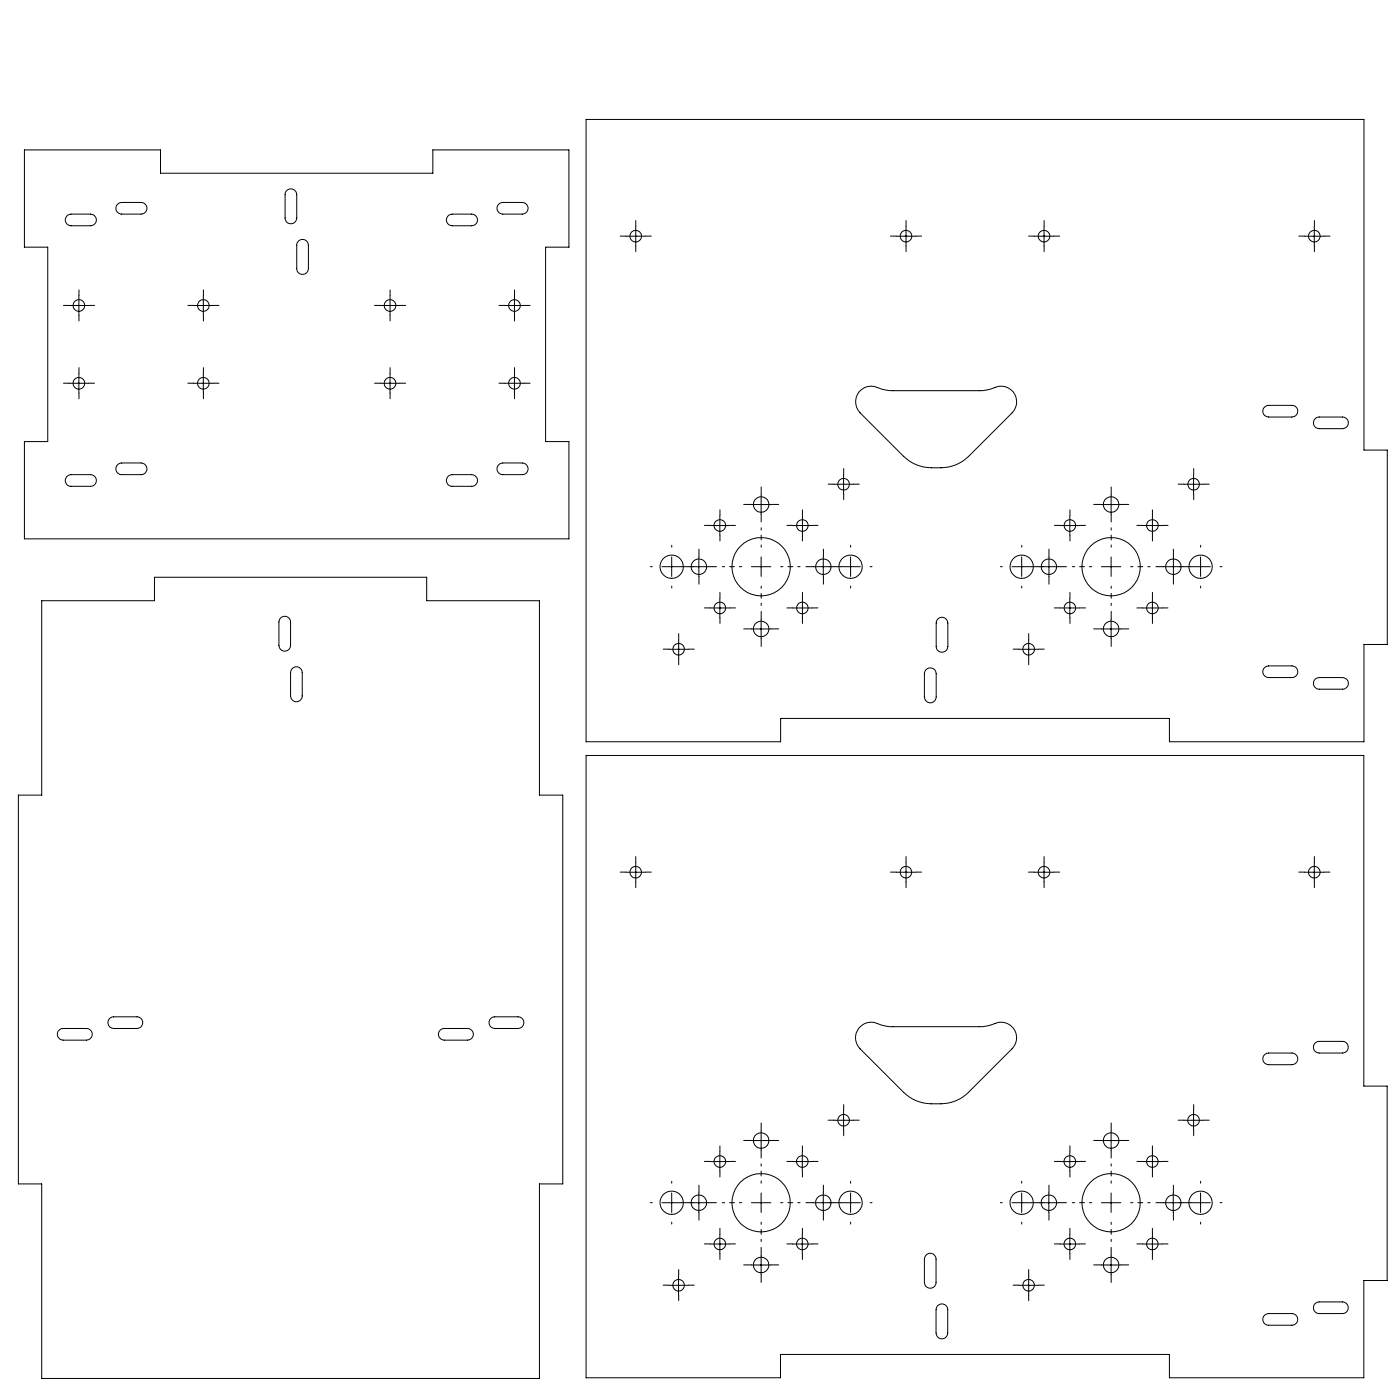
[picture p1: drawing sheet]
<svg xmlns="http://www.w3.org/2000/svg" width="360mm" height="360mm" viewBox="0 0 360 360" stroke-linecap="round" stroke-linejoin="round" font-family="sans-serif">
<g fill="none" stroke="#000" stroke-width=".26" stroke-dasharray="15.2 1.3 1.3 1.3">
<path d="M163.5 58.2v-1.5M233 58.2v-1.5M268.5 58.2v-1.5M338 58.2v-1.5M17.8 78.5h-1.5M20.3 76v-1.5M22.8 78.5h1.5M49.8 78.5h-1.5M52.3 76v-1.5M54.8 78.5h1.5M97.8 78.5h-1.5M100.3 76v-1.5"/>
<path d="M102.8 78.5h1.5M129.8 78.5h-1.5M132.3 76v-1.5M134.8 78.5h1.5M161 60.7h-1.5M163.5 63.2v1.5M166 60.7h1.5M230.5 60.7h-1.5M233 63.2v1.5M235.5 60.7h1.5M266 60.7h-1.5M268.5 63.2v1.5"/>
<path d="M271 60.7h1.5M335.5 60.7h-1.5M338 63.2v1.5M340.5 60.7h1.5M17.8 98.5h-1.5M20.3 81v1.5M20.3 96v-1.5M22.8 98.5h1.5M49.8 98.5h-1.5M52.3 81v1.5M52.3 96v-1.5M54.8 98.5h1.5"/>
<path d="M97.8 98.5h-1.5M100.3 81v1.5M100.3 96v-1.5M102.8 98.5h1.5M129.8 98.5h-1.5M132.3 81v1.5M132.3 96v-1.5M134.8 98.5h1.5M20.3 101v1.5M52.3 101v1.5M100.3 101v1.5M132.3 101v1.5"/>
<path d="M182.6 135.1h-1.5M185.1 132.6v-1.5M185.1 137.6v1.5M187.6 135.1h1.5M193.2 129.7h-2M195.7 127.2v-2M195.7 132.2v2M198.2 129.7h2M203.8 135.1h-1.5M206.3 132.6v-1.5M206.3 137.6v1.5M208.8 135.1h1.5"/>
<path d="M214.4 124.5h-1.5M216.9 122v-1.5M216.9 127v1.5M219.4 124.5h1.5M272.6 135.1h-1.5M275.1 132.6v-1.5M275.1 137.6v1.5M277.6 135.1h1.5M283.2 129.7h-2M285.7 127.2v-2M285.7 132.2v2M288.2 129.7h2"/>
<path d="M293.8 135.1h-1.5M296.3 132.6v-1.5M296.3 137.6v1.5M298.8 135.1h1.5M304.4 124.5h-1.5M306.9 122v-1.5M306.9 127v1.5M309.4 124.5h1.5M167.7 145.7h-.5M172.7 140.7v-.5M172.7 150.7v.5M177.2 145.7h-2"/>
<path d="M177.7 145.7h.5M179.7 143.2v-2M179.7 148.2v2M182.2 145.7h2M182.6 156.3h-1.5M185.1 153.8v-1.5M185.1 158.8v1.5M187.6 156.3h1.5M195.7 159.2v-2M203.8 156.3h-1.5M206.3 153.8v-1.5M206.3 158.8v1.5"/>
<path d="M208.8 156.3h1.5M209.2 145.7h-2M211.7 143.2v-2M211.7 148.2v2M213.7 145.7h-.5M214.2 145.7h2M218.7 140.7v-.5M218.7 150.7v.5M223.7 145.7h.5M257.7 145.7h-.5M262.7 140.7v-.5M262.7 150.7v.5"/>
<path d="M267.2 145.7h-2M267.7 145.7h.5M269.7 143.2v-2M269.7 148.2v2M272.2 145.7h2M272.6 156.3h-1.5M275.1 153.8v-1.5M275.1 158.8v1.5M277.6 156.3h1.5M285.7 159.2v-2M293.8 156.3h-1.5M296.3 153.8v-1.5"/>
<path d="M296.3 158.8v1.5M298.8 156.3h1.5M299.2 145.7h-2M301.7 143.2v-2M301.7 148.2v2M303.7 145.7h-.5M304.2 145.7h2M308.7 140.7v-.5M308.7 150.7v.5M313.7 145.7h.5M172 166.9h-1.5M174.5 164.4v-1.5"/>
<path d="M174.5 169.4v1.5M177 166.9h1.5M193.2 161.7h-2M195.7 164.2v2M198.2 161.7h2M262 166.9h-1.5M264.5 164.4v-1.5M264.5 169.4v1.5M267 166.9h1.5M283.2 161.7h-2M285.7 164.2v2M288.2 161.7h2"/>
<path d="M161 224.3h-1.5M163.5 221.8v-1.5M163.5 226.8v1.5M166 224.3h1.5M230.5 224.3h-1.5M233 221.8v-1.5M233 226.8v1.5M235.5 224.3h1.5M266 224.3h-1.5M268.5 221.8v-1.5M268.5 226.8v1.5M271 224.3h1.5"/>
<path d="M335.5 224.3h-1.5M338 221.8v-1.5M338 226.8v1.5M340.5 224.3h1.5M182.6 298.7h-1.5M185.1 296.2v-1.5M187.6 298.7h1.5M193.2 293.3h-2M195.7 290.8v-2M195.7 295.8v2M198.2 293.3h2M203.8 298.7h-1.5"/>
<path d="M206.3 296.2v-1.5M208.8 298.7h1.5M214.4 288h-1.5M216.9 285.5v-1.5M216.9 290.5v1.5M219.4 288h1.5M272.6 298.7h-1.5M275.1 296.2v-1.5M277.6 298.7h1.5M283.2 293.3h-2M285.7 290.8v-2M285.7 295.8v2"/>
<path d="M288.2 293.3h2M293.8 298.7h-1.5M296.3 296.2v-1.5M298.8 298.7h1.5M304.4 288h-1.5M306.9 285.5v-1.5M306.9 290.5v1.5M309.4 288h1.5M167.7 309.3h-.5M172.7 304.3v-.5M172.7 314.3v.5M177.2 309.3h-2"/>
<path d="M177.7 309.3h.5M179.7 306.8v-2M179.7 311.8v2M182.2 309.3h2M182.6 319.9h-1.5M185.1 317.4v-1.5M185.1 301.2v1.5M187.6 319.9h1.5M203.8 319.9h-1.5M206.3 301.2v1.5M206.3 317.4v-1.5M208.8 319.9h1.5"/>
<path d="M209.2 309.3h-2M211.7 306.8v-2M211.7 311.8v2M213.7 309.3h-.5M214.2 309.3h2M218.7 304.3v-.5M218.7 314.3v.5M223.7 309.3h.5M257.7 309.3h-.5M262.7 304.3v-.5M262.7 314.3v.5M267.2 309.3h-2"/>
<path d="M267.7 309.3h.5M269.7 306.8v-2M269.7 311.8v2M272.2 309.3h2M272.6 319.9h-1.5M275.1 317.4v-1.5M275.1 301.2v1.5M277.6 319.9h1.5M293.8 319.9h-1.5M296.3 301.2v1.5M296.3 317.4v-1.5M298.8 319.9h1.5"/>
<path d="M299.2 309.3h-2M301.7 306.8v-2M301.7 311.8v2M303.7 309.3h-.5M304.2 309.3h2M308.7 304.3v-.5M308.7 314.3v.5M313.7 309.3h.5M172 330.5h-1.5M174.5 328v-1.5M174.5 333v1.5M177 330.5h1.5"/>
<path d="M185.1 322.4v1.5M193.2 325.3h-2M195.7 322.8v-2M195.7 327.8v2M198.2 325.3h2M206.3 322.4v1.5M262 330.5h-1.5M264.5 328v-1.5M264.5 333v1.5M267 330.5h1.5M275.1 322.4v1.5M283.2 325.3h-2"/>
<path d="M285.7 322.8v-2M285.7 327.8v2M288.2 325.3h2M296.3 322.4v1.5"/>
</g>
<g fill="none" stroke="#000" stroke-width=".26" stroke-dasharray="15.2 1.3 1.3 1.3" stroke-dashoffset="14.6">
<path d="M190.7 145.7h-5M195.7 140.7v-5M195.7 150.7v5M200.7 145.7h5M280.7 145.7h-5M285.7 140.7v-5M285.7 150.7v5M290.7 145.7h5M190.7 309.3h-5M195.7 304.3v-5M195.7 314.3v5M200.7 309.3h5"/>
<path d="M280.7 309.3h-5M285.7 304.3v-5M285.7 314.3v5M290.7 309.3h5"/>
</g>
<g fill="none" stroke="#000" stroke-width=".26">
<path d="M6.3 38.5h35v6h70v-6h35v25.1h-6v49.9h6v25.1h-140v-25.1h6v-49.9h-6zM150.7 30.7h200v85h6v50h-6v25h-50v-6h-100v6h-50zM17.1 55.6l1.2-.5h5a1.5 1.5 0 0 1 1.5 1.5 1.5 1.5 0 0 1-1.5 1.5h-5a1.51 1.51 0 0 1-1.4-.9 1.51 1.51 0 0 1 .2-1.6zM30.2 52.6l1.1-.5h5a1.5 1.5 0 0 1 1.5 1.5 1.5 1.5 0 0 1-1.5 1.5h-5a1.48 1.48 0 0 1-1.4-.9 1.48 1.48 0 0 1 .3-1.6zM73.8 48.9a1.53 1.53 0 0 1 1.6-.2 1.53 1.53 0 0 1 .9 1.3v6a1.5 1.5 0 0 1-1.5 1.5 1.5 1.5 0 0 1-1.5-1.5v-6v-.4zM115.1 55.6l1.2-.5h5a1.5 1.5 0 0 1 1.5 1.5 1.5 1.5 0 0 1-1.5 1.5h-5a1.51 1.51 0 0 1-1.4-.9 1.51 1.51 0 0 1 .2-1.6zM128.2 52.6l1.1-.5h5a1.5 1.5 0 0 1 1.5 1.5 1.5 1.5 0 0 1-1.5 1.5h-5a1.48 1.48 0 0 1-1.4-.9 1.48 1.48 0 0 1 .3-1.6zM163.5 58.2v5M233 58.2v5M268.5 58.2v5M338 58.2v5M17.8 78.6h5"/>
<path d="M20.3 76v5.1M49.8 78.6h5M52.3 76v5.1M76.8 61.9a1.5 1.5 0 0 1 1.6-.2 1.5 1.5 0 0 1 .9 1.4v6a1.5 1.5 0 0 1-1.5 1.5 1.5 1.5 0 0 1-1.5-1.5v-6v-.5zM97.8 78.6h5M100.3 76v5.1M129.8 78.6h5M132.3 76v5.1M161 60.7h5M230.5 60.7h5M266 60.7h5M335.5 60.7h5"/>
<path d="M17.8 98.6h5M20.3 96.1v5M49.8 98.6h5M52.3 96.1v5M97.8 98.6h5M100.3 96.1v5M129.8 98.6h5M132.3 96.1v5M30.2 119.6l1.1-.5h5a1.5 1.5 0 0 1 1.5 1.5 1.5 1.5 0 0 1-1.5 1.5h-5a1.48 1.48 0 0 1-1.4-.9 1.48 1.48 0 0 1 .3-1.6zM128.2 119.6l1.1-.5h5a1.5 1.5 0 0 1 1.5 1.5 1.5 1.5 0 0 1-1.5 1.5h-5a1.48 1.48 0 0 1-1.4-.9 1.48 1.48 0 0 1 .3-1.6zM220.9 100.7a4.4 4.4 0 0 1 5.7-.7l2.5 .5h22.7a12.3 12.3 0 0 0 4.8-1.1 4 4 0 0 1 4.4 2 4 4 0 0 1-.7 4.7l-11.2 11.3a10.2 10.2 0 0 1-7.1 2.9 11.6 11.6 0 0 1-9.6-2.9l-11.2-11.3a4.1 4.1 0 0 1-.3-5.4zM325.3 104.6l.9-.4h6a1.5 1.5 0 0 1 1.5 1.5 1.5 1.5 0 0 1-1.5 1.5h-6a1.49 1.49 0 0 1-1.4-.9 1.49 1.49 0 0 1 .5-1.7z"/>
<path d="M338.2 107.6l1-.4h6a1.5 1.5 0 0 1 1.5 1.5 1.5 1.5 0 0 1-1.5 1.5h-6a1.5 1.5 0 0 1-1.4-.9 1.5 1.5 0 0 1 .4-1.7zM17.1 122.6l1.2-.5h5a1.5 1.5 0 0 1 1.5 1.4 1.5 1.5 0 0 1-1.5 1.5h-5a1.51 1.51 0 0 1-1.4-.8 1.51 1.51 0 0 1 .2-1.6zM115.1 122.6l1.2-.5h5a1.5 1.5 0 0 1 1.5 1.4 1.5 1.5 0 0 1-1.5 1.5h-5a1.51 1.51 0 0 1-1.4-.8 1.51 1.51 0 0 1 .2-1.6zM182.6 135.1h5M185.1 132.6v5M193.2 129.7h5M195.7 127.2v5M203.8 135.1h5M206.3 132.6v5M214.4 124.5h5M216.9 122v5M272.6 135.1h5"/>
<path d="M275.1 132.6v5M283.2 129.7h5M285.7 127.2v5M293.8 135.1h5M296.3 132.6v5M304.4 124.5h5M306.9 122v5M10.7 154.5h29v-6.1h70v6.1h29v50h6v99.9h-6v50.1h-128v-50.1h-6v-99.9h6zM72.1 159a1.51 1.51 0 0 1 1.6-.4 1.51 1.51 0 0 1 1 1.3v6.1a1.5 1.5 0 0 1-1.5 1.4 1.5 1.5 0 0 1-1.5-1.4v-6.1zM170.2 145.7h5M172.7 143.2v5M177.2 145.7h5"/>
<path d="M179.7 143.2v5M182.6 156.3h5M185.1 153.8v5M193.2 145.7h5M195.7 143.2v5M195.7 159.2v5M203.8 156.3h5M206.3 153.8v5M209.2 145.7h5M211.7 143.2v5M216.2 145.7h5M218.7 143.2v5"/>
<path d="M241.1 159.3a1.51 1.51 0 0 1 1.6-.5 1.51 1.51 0 0 1 1 1.4v6a1.5 1.5 0 0 1-1.5 1.5 1.5 1.5 0 0 1-1.5-1.5v-6zM260.2 145.7h5M262.7 143.2v5M267.2 145.7h5M269.7 143.2v5M272.6 156.3h5M275.1 153.8v5M283.2 145.7h5M285.7 143.2v5M285.7 159.2v5M293.8 156.3h5M296.3 153.8v5"/>
<path d="M299.2 145.7h5M301.7 143.2v5M306.2 145.7h5M308.7 143.2v5M75.1 172a1.49 1.49 0 0 1 1.6-.5 1.49 1.49 0 0 1 1 1.5v6a1.5 1.5 0 0 1-1.5 1.5 1.5 1.5 0 0 1-1.5-1.5v-6zM172 167h5M174.5 164.5v4.9M193.2 161.7h5M238.1 172.3a1.53 1.53 0 0 1 1.6-.5 1.53 1.53 0 0 1 1 1.4v6a1.52 1.52 0 0 1-1.5 1.5 1.52 1.52 0 0 1-1.5-1.5v-6zM262 167h5M264.5 164.5v4.9M283.2 161.7h5"/>
<path d="M325.3 171.6l.9-.4h6a1.5 1.5 0 0 1 1.5 1.5 1.5 1.5 0 0 1-1.5 1.5h-6a1.49 1.49 0 0 1-1.4-1 1.49 1.49 0 0 1 .5-1.6zM338.2 174.6l1-.4h6a1.5 1.5 0 0 1 1.5 1.5 1.5 1.5 0 0 1-1.5 1.5h-6a1.5 1.5 0 0 1-1.4-1 1.5 1.5 0 0 1 .4-1.6zM150.7 194.3h200v85h6v50h-6v25h-50v-6h-100v6h-50zM161 224.3h4.9M163.5 221.8v5M230.5 224.3h4.9M233 221.8v5M266 224.3h5M268.5 221.8v5M335.5 224.3h5M338 221.8v5M15.3 264.8l.9-.3h6a1.5 1.5 0 0 1 1.5 1.5 1.5 1.5 0 0 1-1.5 1.5h-6a1.5 1.5 0 0 1-1.4-1 1.5 1.5 0 0 1 .5-1.7z"/>
<path d="M28.3 261.8l.9-.3h6a1.5 1.5 0 0 1 1.5 1.5 1.5 1.5 0 0 1-1.5 1.5h-6a1.51 1.51 0 0 1-1.4-1 1.51 1.51 0 0 1 .5-1.7zM113.3 264.8l.9-.3h6a1.5 1.5 0 0 1 1.5 1.5 1.5 1.5 0 0 1-1.5 1.5h-6a1.5 1.5 0 0 1-1.4-1 1.5 1.5 0 0 1 .5-1.7zM126.3 261.8l.9-.3h6a1.5 1.5 0 0 1 1.5 1.5 1.5 1.5 0 0 1-1.5 1.5h-6a1.51 1.51 0 0 1-1.4-1 1.51 1.51 0 0 1 .5-1.7zM220.9 264.3a4.4 4.4 0 0 1 5.7-.8l2.5 .5h22.7a12.3 12.3 0 0 0 4.8-1.1 4 4 0 0 1 4.4 2.1 4 4 0 0 1-.8 4.7l-11.2 11.2a10.2 10.2 0 0 1-7 2.9 11.5 11.5 0 0 1-9.6-2.9l-11.2-11.2a4 4 0 0 1-.3-5.4zM325.3 271.1l.9-.3h6a1.5 1.5 0 0 1 1.5 1.5 1.5 1.5 0 0 1-1.5 1.5h-6a1.49 1.49 0 0 1-1.4-1 1.49 1.49 0 0 1 .5-1.7zM338.2 268.1l1-.3h6a1.5 1.5 0 0 1 1.5 1.5 1.5 1.5 0 0 1-1.5 1.5h-6a1.5 1.5 0 0 1-1.4-1 1.5 1.5 0 0 1 .4-1.7zM182.6 298.7h5M185.1 296.2v5M193.2 293.3h5M195.7 290.8v5M203.8 298.7h5M206.3 296.2v5"/>
<path d="M214.4 288.1h5M216.9 285.6v5M272.6 298.7h5M275.1 296.2v5M283.2 293.3h5M285.7 290.8v5M293.8 298.7h5M296.3 296.2v5M304.4 288.1h5M306.9 285.6v5M170.2 309.3h5M172.7 306.8v5"/>
<path d="M177.2 309.3h5M179.7 306.8v5M182.6 319.9h5M185.1 317.4v5M193.2 309.3h5M195.7 306.8v5M203.8 319.9h5M206.3 317.4v5M209.2 309.3h5M211.7 306.8v5M216.2 309.3h5M218.7 306.8v5"/>
<path d="M260.2 309.3h5M262.7 306.8v5M267.2 309.3h5M269.7 306.8v5M272.6 319.9h5M275.1 317.4v5M283.2 309.3h5M285.7 306.8v5M293.8 319.9h5M296.3 317.4v5M299.2 309.3h5M301.7 306.8v5"/>
<path d="M306.2 309.3h5M308.7 306.8v5M172 330.5h5M174.5 328v5M193.2 325.3h5M195.7 322.8v5M238.1 322.8a1.49 1.49 0 0 1 1.6-.4 1.49 1.49 0 0 1 1 1.4v6a1.5 1.5 0 0 1-1.5 1.5 1.5 1.5 0 0 1-1.5-1.5v-6zM241.1 335.8a1.51 1.51 0 0 1 1.6-.4 1.51 1.51 0 0 1 1 1.4v6a1.5 1.5 0 0 1-1.5 1.5 1.5 1.5 0 0 1-1.5-1.5v-6zM262 330.5h5M264.5 328v5M283.2 325.3h5M285.7 322.8v5"/>
<path d="M325.3 338.1l.9-.3h6a1.5 1.5 0 0 1 1.5 1.5 1.5 1.5 0 0 1-1.5 1.5h-6a1.49 1.49 0 0 1-1.4-1 1.49 1.49 0 0 1 .5-1.7zM338.2 335.1l1-.3h6a1.5 1.5 0 0 1 1.5 1.5 1.5 1.5 0 0 1-1.5 1.5h-6a1.5 1.5 0 0 1-1.4-1 1.5 1.5 0 0 1 .4-1.7z"/>
<circle cx="20.3" cy="78.6" r="1.51"/>
<circle cx="52.3" cy="78.6" r="1.51"/>
<circle cx="100.3" cy="78.6" r="1.51"/>
<circle cx="132.3" cy="78.6" r="1.51"/>
<circle cx="163.5" cy="60.7" r="1.49"/>
<circle cx="233" cy="60.7" r="1.49"/>
<circle cx="268.5" cy="60.7" r="1.49"/>
<circle cx="338" cy="60.7" r="1.49"/>
<circle cx="20.3" cy="98.6" r="1.51"/>
<circle cx="52.3" cy="98.6" r="1.51"/>
<circle cx="100.3" cy="98.6" r="1.51"/>
<circle cx="132.3" cy="98.6" r="1.51"/>
<circle cx="185.1" cy="135.1" r="1.51"/>
<circle cx="195.7" cy="129.7" r="2"/>
<circle cx="206.3" cy="135.1" r="1.5"/>
<circle cx="216.9" cy="124.5" r="1.49"/>
<circle cx="275.1" cy="135.1" r="1.5"/>
<circle cx="285.7" cy="129.7" r="2"/>
<circle cx="296.3" cy="135.1" r="1.51"/>
<circle cx="306.9" cy="124.5" r="1.48"/>
<circle cx="172.7" cy="145.7" r="3"/>
<circle cx="179.7" cy="145.7" r="1.99"/>
<circle cx="185.1" cy="156.3" r="1.49"/>
<circle cx="195.7" cy="145.7" r="7.5"/>
<circle cx="206.3" cy="156.3" r="1.48"/>
<circle cx="211.7" cy="145.7" r="1.99"/>
<circle cx="218.7" cy="145.7" r="3"/>
<circle cx="262.7" cy="145.7" r="2.99"/>
<circle cx="269.7" cy="145.7" r="1.99"/>
<circle cx="275.1" cy="156.3" r="1.48"/>
<circle cx="285.7" cy="145.7" r="7.5"/>
<circle cx="296.3" cy="156.3" r="1.49"/>
<circle cx="301.7" cy="145.7" r="2"/>
<circle cx="308.7" cy="145.7" r="2.99"/>
<circle cx="174.5" cy="166.9" r="1.5"/>
<circle cx="195.7" cy="161.7" r="2"/>
<circle cx="264.5" cy="166.9" r="1.51"/>
<circle cx="285.7" cy="161.7" r="2"/>
<circle cx="163.5" cy="224.3" r="1.48"/>
<circle cx="233" cy="224.3" r="1.48"/>
<circle cx="268.5" cy="224.3" r="1.49"/>
<circle cx="338" cy="224.3" r="1.49"/>
<circle cx="185.1" cy="298.7" r="1.51"/>
<circle cx="195.7" cy="293.3" r="2"/>
<circle cx="206.3" cy="298.7" r="1.5"/>
<circle cx="216.9" cy="288.1" r="1.49"/>
<circle cx="275.1" cy="298.7" r="1.51"/>
<circle cx="285.7" cy="293.3" r="2"/>
<circle cx="296.3" cy="298.7" r="1.5"/>
<circle cx="306.9" cy="288.1" r="1.49"/>
<circle cx="172.7" cy="309.3" r="3"/>
<circle cx="179.7" cy="309.3" r="2"/>
<circle cx="185.1" cy="319.9" r="1.49"/>
<circle cx="195.7" cy="309.3" r="7.5"/>
<circle cx="206.3" cy="319.9" r="1.48"/>
<circle cx="211.7" cy="309.3" r="2"/>
<circle cx="218.7" cy="309.3" r="3"/>
<circle cx="262.7" cy="309.3" r="3"/>
<circle cx="269.7" cy="309.3" r="2"/>
<circle cx="275.1" cy="319.9" r="1.49"/>
<circle cx="285.7" cy="309.3" r="7.5"/>
<circle cx="296.3" cy="319.9" r="1.48"/>
<circle cx="301.7" cy="309.3" r="1.99"/>
<circle cx="308.7" cy="309.3" r="3"/>
<circle cx="174.5" cy="330.5" r="1.5"/>
<circle cx="195.7" cy="325.3" r="2"/>
<circle cx="264.5" cy="330.5" r="1.5"/>
<circle cx="285.7" cy="325.3" r="2"/>
</g>
</svg>
